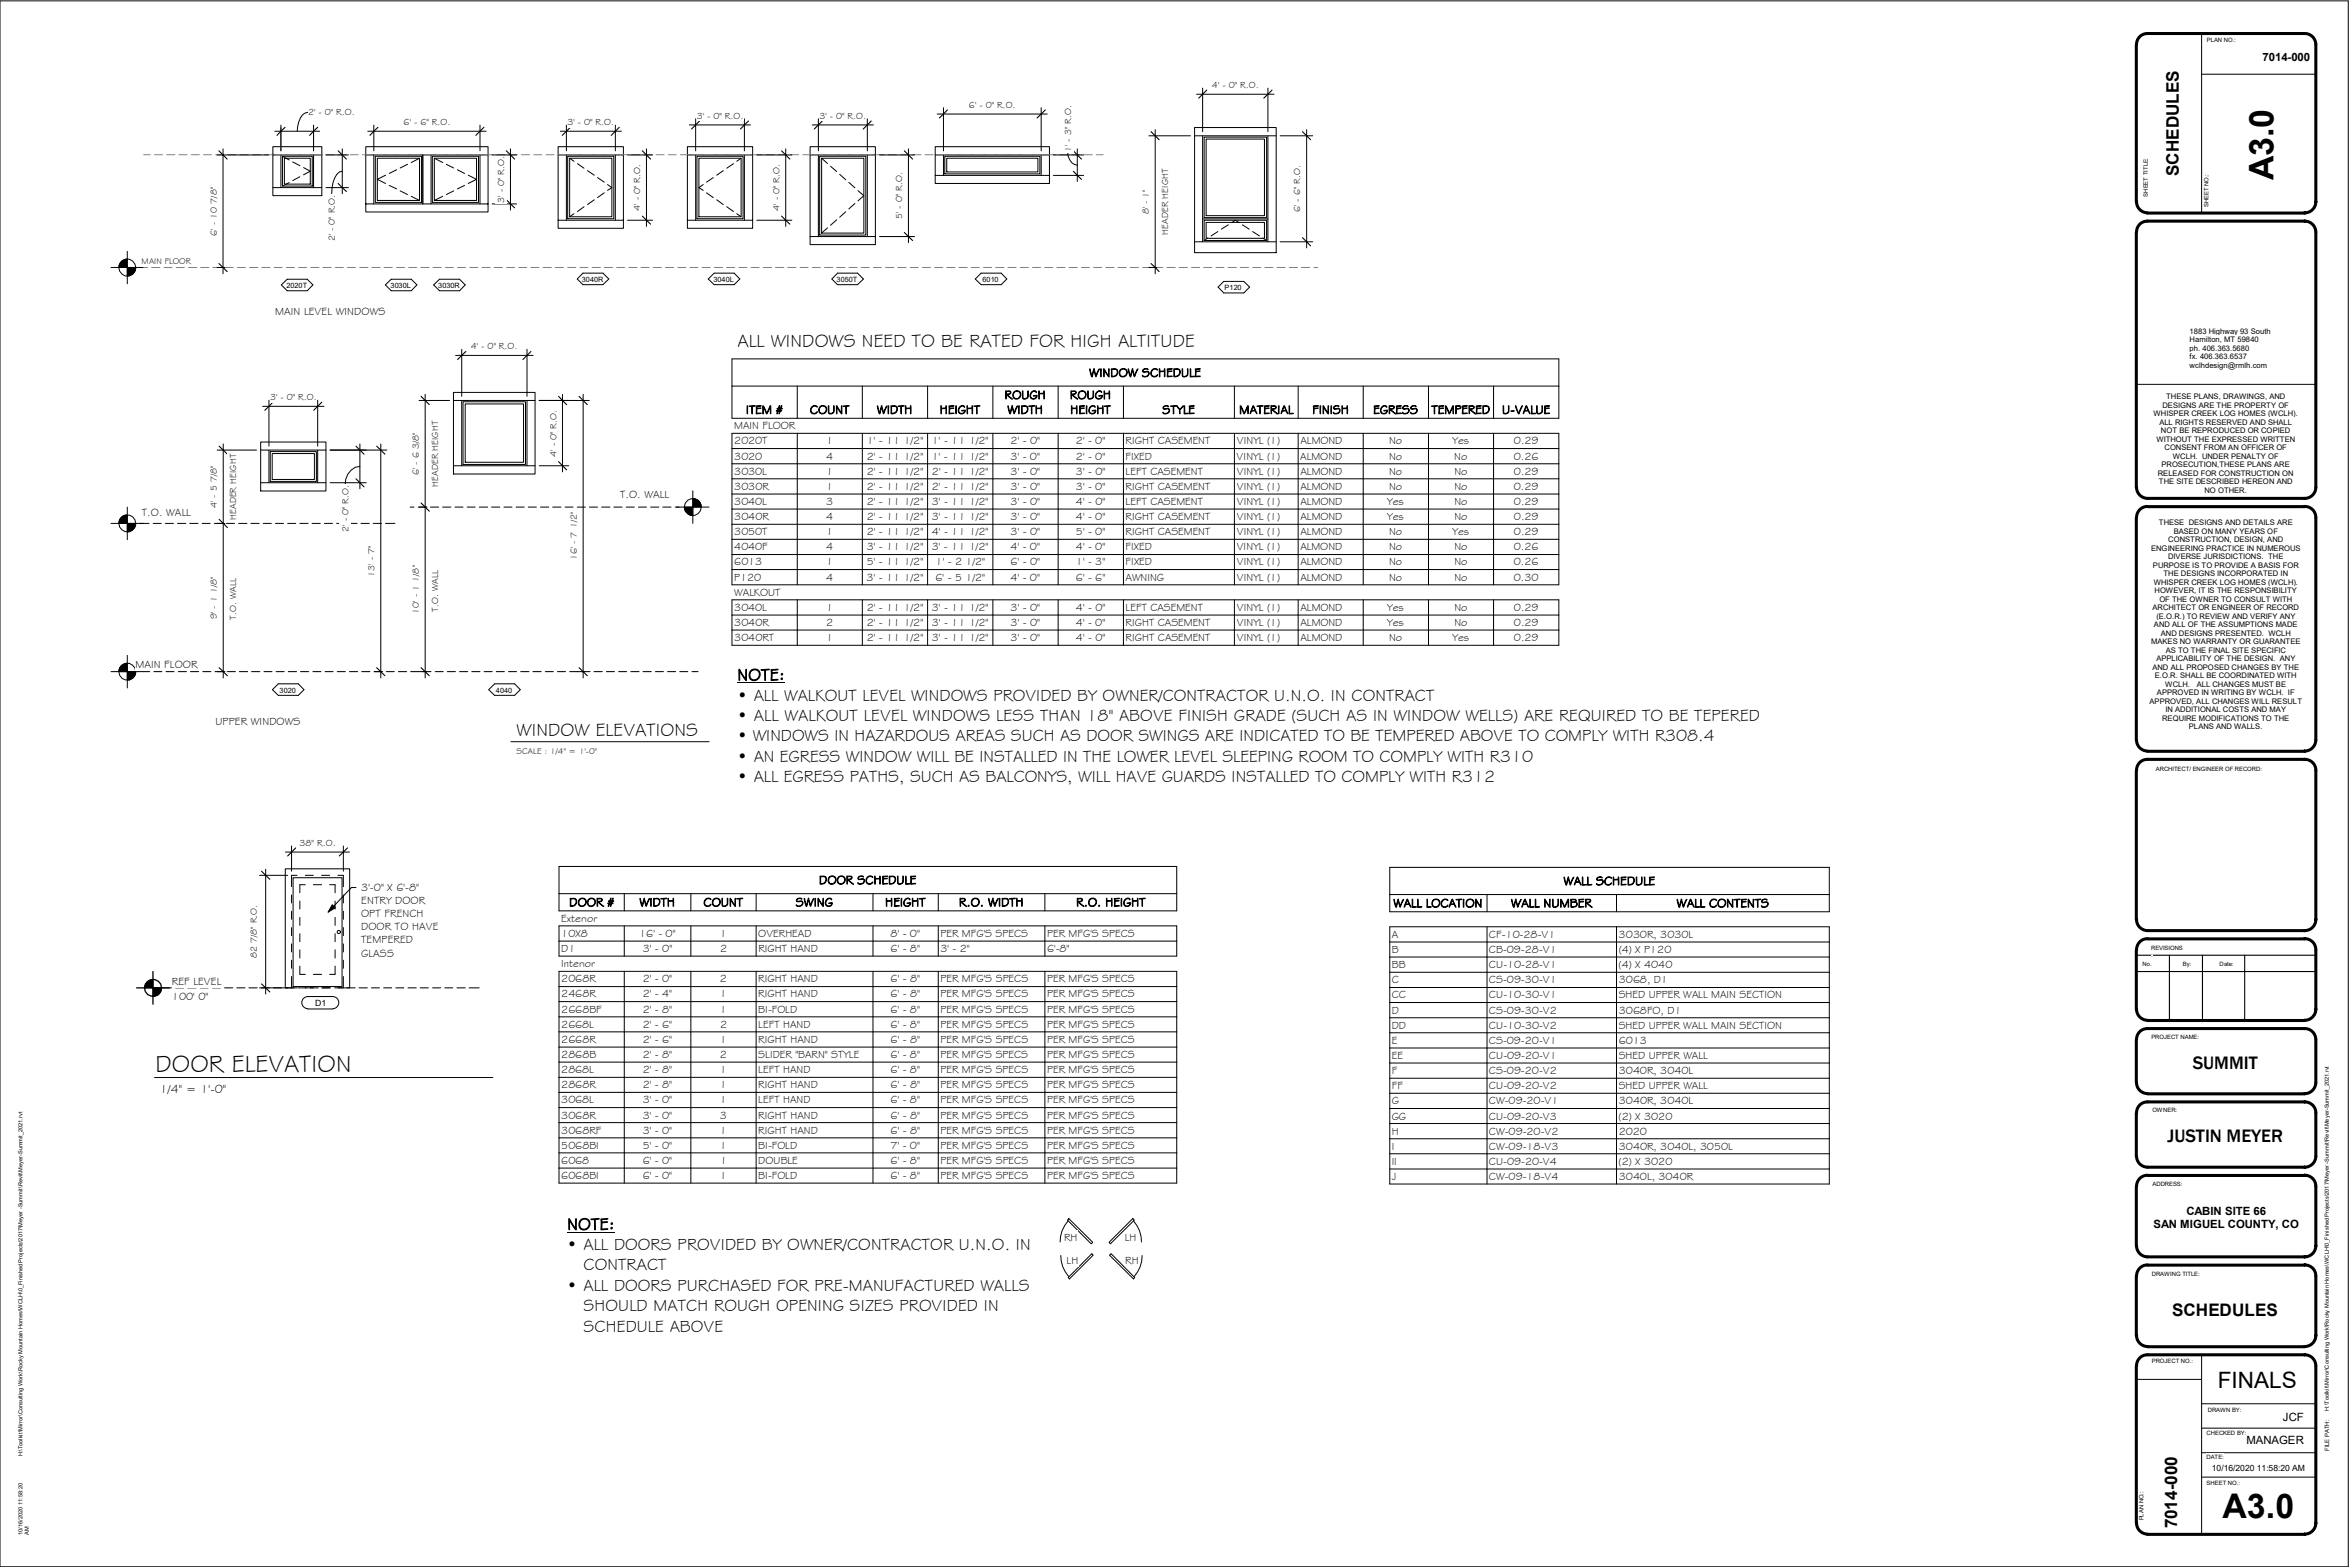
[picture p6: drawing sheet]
<svg xmlns="http://www.w3.org/2000/svg" width="914mm" height="610mm" viewBox="0 0 914 610" stroke-linecap="round" stroke-linejoin="round" font-family="sans-serif">
<defs><g id="words">
<g font-size="13.2">
<text x="884.6" y="70.2" transform="rotate(-90 884.6 70.2)">A3.0</text>
<text x="864.8" y="590.6">A3.0</text>
</g>
<text font-size="9.5" x="60.5" y="417.2">DOOR ELEVATION</text>
<text font-size="8.8" x="862.9" y="540.1">FINALS</text>
<g font-size="7.2">
<text x="286.9" y="135">ALL WINDOWS NEED TO BE RATED FOR HIGH ALTITUDE</text>
<text x="201" y="286.3">WINDOW ELEVATIONS</text>
<text x="853.2" y="415.9">SUMMIT</text>
<text x="843.4" y="444.3">JUSTIN MEYER</text>
</g>
<g font-size="6.7">
<text x="847.9" y="68.4" transform="rotate(-90 847.9 68.4)">SCHEDULES</text>
<text x="845.2" y="511.9">SCHEDULES</text>
<text x="847.1" y="594.6" transform="rotate(-90 847.1 594.6)">7014-000</text>
</g>
<g font-size="6.5">
<text x="286.9" y="264.7">NOTE:</text>
<text x="286.9" y="272.6">•</text>
<text x="293.3" y="272.6">ALL WALKOUT LEVEL WINDOWS PROVIDED BY OWNER/CONTRACTOR U.N.O. IN CONTRACT</text>
<text x="286.9" y="280.6">• ALL WALKOUT LEVEL WINDOWS LESS THAN 18&quot; ABOVE FINISH GRADE (SUCH AS IN WINDOW</text>
<text x="570.2" y="280.6">WELLS) ARE REQUIRED TO BE TEPERED</text>
<text x="286.9" y="288.4">• WINDOWS IN HAZARDOUS AREAS SUCH AS DOOR SWINGS ARE INDICATED TO BE TEMPERED ABOVE TO COMPLY WITH R308.4</text>
<text x="286.9" y="296.4">• AN EGRESS WINDOW WILL BE INSTALLED IN THE LOWER LEVEL SLEEPING ROOM TO COMPLY WITH R310</text>
<text x="286.9" y="304.4">• ALL EGRESS PATHS, SUCH AS BALCONYS, WILL HAVE GUARDS INSTALLED TO COMPLY WITH R312</text>
<text x="220.7" y="478.4">NOTE:</text>
<text x="220.7" y="486.3">•</text>
<text x="227.1" y="486.3">ALL DOORS PROVIDED BY OWNER/CONTRACTOR U.N.O. IN</text>
<text x="227.1" y="494.2">CONTRACT</text>
<text x="220.7" y="502.2">•</text>
<text x="227.1" y="502.2">ALL DOORS PURCHASED FOR PRE-MANUFACTURED WALLS</text>
<text x="227.1" y="510.1">SHOULD MATCH ROUGH OPENING SIZES PROVIDED IN</text>
<text x="227.1" y="518.1">SCHEDULE ABOVE</text>
</g>
<g font-size="4.8">
<text x="423.8" y="146.6">WINDOW SCHEDULE</text>
<text x="390.9" y="155.2">ROUGH</text>
<text x="416.3" y="155.2">ROUGH</text>
<text x="290.2" y="161">ITEM #</text>
<text x="315.1" y="161">COUNT</text>
<text x="341.2" y="161">WIDTH</text>
<text x="365.7" y="161">HEIGHT</text>
<text x="392" y="161">WIDTH</text>
<text x="416.5" y="161">HEIGHT</text>
<text x="452.3" y="161">STYLE</text>
<text x="482.2" y="161">MATERIAL</text>
<text x="510.6" y="161">FINISH</text>
<text x="534.4" y="161">EGRESS</text>
<text x="557" y="161">TEMPERED</text>
<text x="584.5" y="161">U-VALUE</text>
<text x="318.7" y="343.9">DOOR SCHEDULE</text>
<text x="608.4" y="344.3">WALL SCHEDULE</text>
<text x="221.5" y="352.6">DOOR #</text>
<text x="248.8" y="352.6">WIDTH</text>
<text x="273.7" y="352.6">COUNT</text>
<text x="309.6" y="352.6">SWING</text>
<text x="344.4" y="352.6">HEIGHT</text>
<text x="373.1" y="352.6">R.O. WIDTH</text>
<text x="418.8" y="352.6">R.O. HEIGHT</text>
<text x="542.2" y="352.9">WALL LOCATION</text>
<text x="588" y="352.9">WALL NUMBER</text>
<text x="652.4" y="352.9">WALL CONTENTS</text>
<text x="62.1" y="425.4">1/4&quot; = 1'</text>
<text x="81.9" y="425.4">-</text>
<text x="83.6" y="425.4">0&quot;</text>
</g>
<g font-size="4.4">
<text x="880.4" y="23.8">7014-000</text>
<text x="850.7" y="472.5">CABIN SITE 66</text>
<text x="837.9" y="477.7">SAN MIGUEL COUNTY, CO</text>
<text x="888.3" y="552.7">JCF</text>
<text x="874.1" y="561.8">MANAGER</text>
</g>
<g font-size="4.2">
<text x="107" y="122.6">MAIN LEVEL WINDOWS</text>
<text x="285.7" y="167">MAIN FLOOR</text>
<text x="285.7" y="172.9">2020T</text>
<text x="321.5" y="172.9">1</text>
<text x="337.2" y="172.9">1' - 11 1/2&quot;</text>
<text x="362.6" y="172.9">1' - 11 1/2&quot;</text>
<text x="393.2" y="172.9">2' - 0&quot;</text>
<text x="418.7" y="172.9">2' - 0&quot;</text>
<text x="438" y="172.9">RIGHT CASEMENT</text>
<text x="481.2" y="172.9">VINYL (1)</text>
<text x="506" y="172.9">ALMOND</text>
<text x="540.5" y="172.9">No</text>
<text x="565.2" y="172.9">Yes</text>
<text x="589" y="172.9">0.29</text>
<text x="285.7" y="178.8">3020</text>
<text x="321.5" y="178.8">4</text>
<text x="337.2" y="178.8">2' - 11 1/2&quot;</text>
<text x="362.6" y="178.8">1' - 11 1/2&quot;</text>
<text x="393.2" y="178.8">3' - 0&quot;</text>
<text x="418.6" y="178.8">2' - 0&quot;</text>
<text x="437.9" y="178.8">FIXED</text>
<text x="481.2" y="178.8">VINYL (1)</text>
<text x="506" y="178.8">ALMOND</text>
<text x="540.5" y="178.8">No</text>
<text x="565.9" y="178.8">No</text>
<text x="589" y="178.8">0.26</text>
<text x="285.7" y="184.7">3030L</text>
<text x="321.5" y="184.7">1</text>
<text x="337.2" y="184.7">2' - 11 1/2&quot;</text>
<text x="362.6" y="184.7">2' - 11 1/2&quot;</text>
<text x="393.3" y="184.7">3' - 0&quot;</text>
<text x="418.7" y="184.7">3' - 0&quot;</text>
<text x="438" y="184.7">LEFT CASEMENT</text>
<text x="481.2" y="184.7">VINYL (1)</text>
<text x="506" y="184.7">ALMOND</text>
<text x="540.5" y="184.7">No</text>
<text x="565.9" y="184.7">No</text>
<text x="589.1" y="184.7">0.29</text>
<text x="285.7" y="190.6">3030R</text>
<text x="321.5" y="190.6">1</text>
<text x="337.2" y="190.6">2' - 11 1/2&quot;</text>
<text x="362.6" y="190.6">2' - 11 1/2&quot;</text>
<text x="393.2" y="190.6">3' - 0&quot;</text>
<text x="418.7" y="190.6">3' - 0&quot;</text>
<text x="438" y="190.6">RIGHT CASEMENT</text>
<text x="481.2" y="190.6">VINYL (1)</text>
<text x="506" y="190.6">ALMOND</text>
<text x="540.5" y="190.6">No</text>
<text x="565.9" y="190.6">No</text>
<text x="589" y="190.6">0.29</text>
<text x="241.3" y="193.8">T.O. WALL</text>
<text x="285.7" y="196.4">3040L</text>
<text x="321.5" y="196.4">3</text>
<text x="337.2" y="196.4">2' - 11 1/2&quot;</text>
<text x="362.6" y="196.4">3' - 11 1/2&quot;</text>
<text x="393.2" y="196.4">3' - 0&quot;</text>
<text x="418.7" y="196.4">4' - 0&quot;</text>
<text x="438" y="196.4">LEFT CASEMENT</text>
<text x="481.2" y="196.4">VINYL (1)</text>
<text x="506" y="196.4">ALMOND</text>
<text x="539.8" y="196.4">Yes</text>
<text x="565.9" y="196.4">No</text>
<text x="589" y="196.4">0.29</text>
<text x="55.2" y="200.7">T.O. WALL</text>
<text x="285.7" y="202.4">3040R</text>
<text x="321.5" y="202.4">4</text>
<text x="337.2" y="202.4">2' - 11 1/2&quot;</text>
<text x="362.6" y="202.4">3' - 11 1/2&quot;</text>
<text x="393.2" y="202.4">3' - 0&quot;</text>
<text x="418.7" y="202.4">4' - 0&quot;</text>
<text x="438" y="202.4">RIGHT CASEMENT</text>
<text x="481.2" y="202.4">VINYL (1)</text>
<text x="506" y="202.4">ALMOND</text>
<text x="539.8" y="202.4">Yes</text>
<text x="565.9" y="202.4">No</text>
<text x="589" y="202.4">0.29</text>
<text x="285.7" y="208.2">3050T</text>
<text x="321.5" y="208.2">1</text>
<text x="337.2" y="208.2">2' - 11 1/2&quot;</text>
<text x="362.6" y="208.2">4' - 11 1/2&quot;</text>
<text x="393.2" y="208.2">3' - 0&quot;</text>
<text x="418.7" y="208.2">5' - 0&quot;</text>
<text x="438" y="208.2">RIGHT CASEMENT</text>
<text x="481.2" y="208.2">VINYL (1)</text>
<text x="506" y="208.2">ALMOND</text>
<text x="540.5" y="208.2">No</text>
<text x="565.2" y="208.2">Yes</text>
<text x="589" y="208.2">0.29</text>
<text x="285.7" y="214.1">4040F</text>
<text x="321.5" y="214.1">4</text>
<text x="337.2" y="214.1">3' - 11 1/2&quot;</text>
<text x="362.6" y="214.1">3' - 11 1/2&quot;</text>
<text x="393.2" y="214.1">4' - 0&quot;</text>
<text x="418.6" y="214.1">4' - 0&quot;</text>
<text x="438" y="214.1">FIXED</text>
<text x="481.2" y="214.1">VINYL (1)</text>
<text x="506" y="214.1">ALMOND</text>
<text x="540.5" y="214.1">No</text>
<text x="565.9" y="214.1">No</text>
<text x="589" y="214.1">0.26</text>
<text x="285.7" y="220">6013</text>
<text x="321.5" y="220">1</text>
<text x="337.2" y="220">5' - 11 1/2&quot;</text>
<text x="364" y="220">1' - 2 1/2&quot;</text>
<text x="393.2" y="220">6' - 0&quot;</text>
<text x="418.6" y="220">1' - 3&quot;</text>
<text x="438" y="220">FIXED</text>
<text x="481.2" y="220">VINYL (1)</text>
<text x="506" y="220">ALMOND</text>
<text x="540.5" y="220">No</text>
<text x="565.9" y="220">No</text>
<text x="589" y="220">0.26</text>
<text x="285.7" y="225.9">P120</text>
<text x="321.5" y="225.9">4</text>
<text x="337.2" y="225.9">3' - 11 1/2&quot;</text>
<text x="364" y="225.9">6' - 5 1/2&quot;</text>
<text x="393.2" y="225.9">4' - 0&quot;</text>
<text x="418.6" y="225.9">6' - 6&quot;</text>
<text x="438" y="225.9">AWNING</text>
<text x="481.2" y="225.9">VINYL (1)</text>
<text x="506" y="225.9">ALMOND</text>
<text x="540.5" y="225.9">No</text>
<text x="565.9" y="225.9">No</text>
<text x="589" y="225.9">0.30</text>
<text x="285.7" y="231.7">WALKOUT</text>
<text x="285.7" y="237.7">3040L</text>
<text x="321.5" y="237.7">1</text>
<text x="337.2" y="237.7">2' - 11 1/2&quot;</text>
<text x="362.6" y="237.7">3' - 11 1/2&quot;</text>
<text x="393.2" y="237.7">3' - 0&quot;</text>
<text x="418.7" y="237.7">4' - 0&quot;</text>
<text x="438" y="237.7">LEFT CASEMENT</text>
<text x="481.2" y="237.7">VINYL (1)</text>
<text x="506" y="237.7">ALMOND</text>
<text x="539.8" y="237.7">Yes</text>
<text x="565.9" y="237.7">No</text>
<text x="589" y="237.7">0.29</text>
<text x="285.7" y="243.6">3040R</text>
<text x="321.5" y="243.6">2</text>
<text x="337.2" y="243.6">2' - 11 1/2&quot;</text>
<text x="362.6" y="243.6">3' - 11 1/2&quot;</text>
<text x="393.2" y="243.6">3' - 0&quot;</text>
<text x="418.7" y="243.6">4' - 0&quot;</text>
<text x="438" y="243.6">RIGHT CASEMENT</text>
<text x="481.2" y="243.6">VINYL (1)</text>
<text x="506" y="243.6">ALMOND</text>
<text x="539.8" y="243.6">Yes</text>
<text x="565.9" y="243.6">No</text>
<text x="589" y="243.6">0.29</text>
<text x="285.7" y="249.4">3040RT</text>
<text x="321.5" y="249.4">1</text>
<text x="337.2" y="249.4">2' - 11 1/2&quot;</text>
<text x="362.6" y="249.4">3' - 11 1/2&quot;</text>
<text x="393.2" y="249.4">3' - 0&quot;</text>
<text x="418.7" y="249.4">4' - 0&quot;</text>
<text x="438" y="249.4">RIGHT CASEMENT</text>
<text x="481.2" y="249.4">VINYL (1)</text>
<text x="506" y="249.4">ALMOND</text>
<text x="540.5" y="249.4">No</text>
<text x="565.2" y="249.4">Yes</text>
<text x="589.1" y="249.4">0.29</text>
<text x="52.7" y="259.9">MAIN FLOOR</text>
<text x="83.8" y="282">UPPER WINDOWS</text>
<text x="140.5" y="346.6">3'-0&quot; X 6'-</text>
<text x="159.2" y="346.6">8&quot;</text>
<text x="140.5" y="351.7">ENTRY DOOR</text>
<text x="140.5" y="356.8">OPT FRENCH</text>
<text x="218.4" y="358.7">Exterior</text>
<text x="140.5" y="361.9">DOOR TO HAVE</text>
<text x="218.4" y="364.5">10X8</text>
<text x="248.7" y="364.5">16' - 0&quot;</text>
<text x="280.2" y="364.5">1</text>
<text x="295.1" y="364.5">OVERHEAD</text>
<text x="346.5" y="364.5">8' - 0&quot;</text>
<text x="365.9" y="364.5">PER MFG'S SPECS</text>
<text x="407.4" y="364.5">PER MFG'S SPECS</text>
<text x="541.5" y="364.9">A</text>
<text x="579.4" y="364.9">CF-10-28-V1</text>
<text x="629.8" y="364.9">3030R, 3030L</text>
<text x="140.5" y="367">TEMPERED</text>
<text x="218.4" y="370.4">D1</text>
<text x="250.1" y="370.4">3' - 0&quot;</text>
<text x="280.2" y="370.4">2</text>
<text x="295.1" y="370.4">RIGHT HAND</text>
<text x="346.5" y="370.4">6' - 8&quot;</text>
<text x="365.9" y="370.4">3' - 2&quot;</text>
<text x="407.4" y="370.4">6'-8&quot;</text>
<text x="541.5" y="370.8">B</text>
<text x="579.4" y="370.8">CB-09-28-V1</text>
<text x="629.8" y="370.8">(4) X P120</text>
<text x="140.5" y="372.1">GLASS</text>
<text x="218.4" y="376.3">Interior</text>
<text x="541.5" y="376.6">BB</text>
<text x="579.4" y="376.6">CU-10-28-V1</text>
<text x="629.8" y="376.6">(4) X 4040</text>
<text x="66.9" y="383.1">REF LEVEL</text>
<text x="218.4" y="382.2">2068R</text>
<text x="250.1" y="382.2">2' - 0&quot;</text>
<text x="280.2" y="382.2">2</text>
<text x="295.1" y="382.2">RIGHT HAND</text>
<text x="346.6" y="382.2">6' - 8&quot;</text>
<text x="365.9" y="382.2">PER MFG'S SPECS</text>
<text x="407.4" y="382.2">PER MFG'S SPECS</text>
<text x="541.5" y="382.6">C</text>
<text x="579.4" y="382.6">CS-09-30-V1</text>
<text x="629.8" y="382.6">3068, D1</text>
<text x="66.9" y="389">100' 0&quot;</text>
<text x="218.4" y="388">2468R</text>
<text x="250.1" y="388">2' - 4&quot;</text>
<text x="280.2" y="388">1</text>
<text x="295.1" y="388">RIGHT HAND</text>
<text x="346.6" y="388">6' - 8&quot;</text>
<text x="365.9" y="388">PER MFG'S SPECS</text>
<text x="407.4" y="388">PER MFG'S SPECS</text>
<text x="541.5" y="388.4">CC</text>
<text x="579.4" y="388.4">CU-10-30-V1</text>
<text x="629.8" y="388.4">SHED UPPER WALL MAIN SECTION</text>
<text x="218.4" y="394">2668BF</text>
<text x="250.1" y="394">2' - 8&quot;</text>
<text x="280.2" y="394">1</text>
<text x="295.1" y="394">BI-FOLD</text>
<text x="346.5" y="394">6' - 8&quot;</text>
<text x="365.9" y="394">PER MFG'S SPECS</text>
<text x="407.4" y="394">PER MFG'S SPECS</text>
<text x="541.5" y="394.3">D</text>
<text x="579.4" y="394.3">CS-09-30-V2</text>
<text x="629.8" y="394.3">3068FO, D1</text>
<text x="218.4" y="399.8">2668L</text>
<text x="250.1" y="399.8">2' - 6&quot;</text>
<text x="280.2" y="399.8">2</text>
<text x="295.1" y="399.8">LEFT HAND</text>
<text x="346.5" y="399.8">6' - 8&quot;</text>
<text x="365.9" y="399.8">PER MFG'S SPECS</text>
<text x="407.4" y="399.8">PER MFG'S SPECS</text>
<text x="541.5" y="400.2">DD</text>
<text x="579.4" y="400.2">CU-10-30-V2</text>
<text x="629.8" y="400.2">SHED UPPER WALL MAIN SECTION</text>
<text x="218.4" y="405.7">2668R</text>
<text x="250.1" y="405.7">2' - 6&quot;</text>
<text x="280.2" y="405.7">1</text>
<text x="295.1" y="405.7">RIGHT HAND</text>
<text x="346.6" y="405.7">6' - 8&quot;</text>
<text x="365.9" y="405.7">PER MFG'S SPECS</text>
<text x="407.4" y="405.7">PER MFG'S SPECS</text>
<text x="541.5" y="406.1">E</text>
<text x="579.4" y="406.1">CS-09-20-V1</text>
<text x="629.8" y="406.1">6013</text>
<text x="218.4" y="411.6">2868B</text>
<text x="250.1" y="411.6">2' - 8&quot;</text>
<text x="280.2" y="411.6">2</text>
<text x="295.1" y="411.6">SLIDER &quot;BARN&quot; STYLE</text>
<text x="346.5" y="411.6">6' - 8&quot;</text>
<text x="365.9" y="411.6">PER MFG'S SPECS</text>
<text x="407.4" y="411.6">PER MFG'S SPECS</text>
<text x="541.5" y="411.9">EE</text>
<text x="579.4" y="411.9">CU-09-20-V1</text>
<text x="629.8" y="411.9">SHED UPPER WALL</text>
<text x="218.4" y="417.5">2868L</text>
<text x="250.1" y="417.5">2' - 8&quot;</text>
<text x="280.2" y="417.5">1</text>
<text x="295.1" y="417.5">LEFT HAND</text>
<text x="346.5" y="417.5">6' - 8&quot;</text>
<text x="365.9" y="417.5">PER MFG'S SPECS</text>
<text x="407.4" y="417.5">PER MFG'S SPECS</text>
<text x="541.5" y="417.9">F</text>
<text x="579.4" y="417.9">CS-09-20-V2</text>
<text x="629.8" y="417.9">3040R, 3040L</text>
<text x="218.4" y="423.4">2868R</text>
<text x="250.1" y="423.4">2' - 8&quot;</text>
<text x="280.2" y="423.4">1</text>
<text x="295.1" y="423.4">RIGHT HAND</text>
<text x="346.6" y="423.4">6' - 8&quot;</text>
<text x="365.9" y="423.4">PER MFG'S SPECS</text>
<text x="407.4" y="423.4">PER MFG'S SPECS</text>
<text x="541.5" y="423.7">FF</text>
<text x="579.4" y="423.7">CU-09-20-V2</text>
<text x="629.8" y="423.7">SHED UPPER WALL</text>
<text x="218.4" y="429.3">3068L</text>
<text x="250.1" y="429.3">3' - 0&quot;</text>
<text x="280.2" y="429.3">1</text>
<text x="295.1" y="429.3">LEFT HAND</text>
<text x="346.5" y="429.3">6' - 8&quot;</text>
<text x="365.9" y="429.3">PER MFG'S SPECS</text>
<text x="407.4" y="429.3">PER MFG'S SPECS</text>
<text x="541.5" y="429.6">G</text>
<text x="579.4" y="429.6">CW-09-20-V1</text>
<text x="629.8" y="429.6">3040R, 3040L</text>
<text x="218.4" y="435.2">3068R</text>
<text x="250.1" y="435.2">3' - 0&quot;</text>
<text x="280.2" y="435.2">3</text>
<text x="295.1" y="435.2">RIGHT HAND</text>
<text x="346.6" y="435.2">6' - 8&quot;</text>
<text x="365.9" y="435.2">PER MFG'S SPECS</text>
<text x="407.4" y="435.2">PER MFG'S SPECS</text>
<text x="541.5" y="435.6">GG</text>
<text x="579.4" y="435.6">CU-09-20-V3</text>
<text x="629.8" y="435.6">(2) X 3020</text>
<text x="218.4" y="441.1">3068RF</text>
<text x="250.1" y="441.1">3' - 0&quot;</text>
<text x="280.2" y="441.1">1</text>
<text x="295.1" y="441.1">RIGHT HAND</text>
<text x="346.6" y="441.1">6' - 8&quot;</text>
<text x="365.9" y="441.1">PER MFG'S SPECS</text>
<text x="407.4" y="441.1">PER MFG'S SPECS</text>
<text x="541.5" y="441.4">H</text>
<text x="579.4" y="441.4">CW-09-20-V2</text>
<text x="629.8" y="441.4">2020</text>
<text x="218.4" y="447">5068BI</text>
<text x="250.1" y="447">5' - 0&quot;</text>
<text x="280.2" y="447">1</text>
<text x="295.1" y="447">BI-FOLD</text>
<text x="346.5" y="447">7' - 0&quot;</text>
<text x="365.9" y="447">PER MFG'S SPECS</text>
<text x="407.4" y="447">PER MFG'S SPECS</text>
<text x="541.5" y="447.3">I</text>
<text x="579.4" y="447.3">CW-09-18-V3</text>
<text x="629.8" y="447.3">3040R, 3040L, 3050L</text>
<text x="218.4" y="452.8">6068</text>
<text x="250.1" y="452.8">6' - 0&quot;</text>
<text x="280.2" y="452.8">1</text>
<text x="295.1" y="452.8">DOUBLE</text>
<text x="346.5" y="452.8">6' - 8&quot;</text>
<text x="365.9" y="452.8">PER MFG'S SPECS</text>
<text x="407.4" y="452.8">PER MFG'S SPECS</text>
<text x="541.5" y="453.2">II</text>
<text x="579.4" y="453.2">CU-09-20-V4</text>
<text x="629.8" y="453.2">(2) X 3020</text>
<text x="218.4" y="458.8">6068BI</text>
<text x="250.1" y="458.8">6' - 0&quot;</text>
<text x="280.2" y="458.8">1</text>
<text x="295.1" y="458.8">BI-FOLD</text>
<text x="346.5" y="458.8">6' - 8&quot;</text>
<text x="365.9" y="458.8">PER MFG'S SPECS</text>
<text x="407.4" y="458.8">PER MFG'S SPECS</text>
<text x="541.5" y="459.1">J</text>
<text x="579.4" y="459.1">CW-09-18-V4</text>
<text x="629.8" y="459.1">3040L, 3040R</text>
<text x="414" y="482.6">RH</text>
<text x="437.6" y="482.6">LH</text>
<text x="415" y="491.7">LH</text>
<text x="437.8" y="491.6">RH</text>
</g>
<g font-size="3.6">
<text x="471.6" y="34.1">4' - 0&quot; R.O.</text>
<text x="377" y="41.8">6' - 0&quot; R.O.</text>
<text x="119.9" y="44.9">2' - 0&quot; R.O.</text>
<text x="271.1" y="46.1">3' - 0&quot; R.O.</text>
<text x="318.9" y="46.1">3' - 0&quot; R.O.</text>
<text x="157.1" y="48.5">6' - 6&quot; R.O.</text>
<text x="220.8" y="48.5">3' - 0&quot; R.O.</text>
<text x="416.8" y="59.2" transform="rotate(-90 416.8 59.2)">1' - 3&quot; R.O.</text>
<text x="196.2" y="78.9" transform="rotate(-90 196.2 78.9)">3' - 0&quot; R.O.</text>
<text x="249.1" y="82" transform="rotate(-90 249.1 82)">4' - 0&quot; R.O.</text>
<text x="303.3" y="82" transform="rotate(-90 303.3 82)">4' - 0&quot; R.O.</text>
<text x="447" y="83.4" transform="rotate(-90 447 83.4)">8' - 1&quot;</text>
<text x="506" y="82.6" transform="rotate(-90 506 82.6)">6' - 6&quot; R.O.</text>
<text x="351" y="85.3" transform="rotate(-90 351 85.3)">5' - 0&quot; R.O.</text>
<text x="84.3" y="91.7" transform="rotate(-90 84.3 91.7)">6' - 10 7/8&quot;</text>
<text x="130.3" y="93.9" transform="rotate(-90 130.3 93.9)">2' - 0&quot; R.O.</text>
<text x="454.5" y="91.3" transform="rotate(-90 454.5 91.3)">HEADER HEIGHT</text>
<text x="183.2" y="135.8">4' - 0&quot; R.O.</text>
<text x="105.1" y="155.5">3' - 0&quot; R.O.</text>
<text x="216.5" y="177.6" transform="rotate(-90 216.5 177.6)">4' - 0&quot; R.O.</text>
<text x="163" y="184.8" transform="rotate(-90 163 184.8)">6' - 6 3/8&quot;</text>
<text x="170.5" y="189.4" transform="rotate(-90 170.5 189.4)">HEADER HEIGHT</text>
<text x="84.4" y="197.7" transform="rotate(-90 84.4 197.7)">4' - 5 7/8&quot;</text>
<text x="91.9" y="202.3" transform="rotate(-90 91.9 202.3)">HEADER HEIGHT</text>
<text x="135.6" y="206.8" transform="rotate(-90 135.6 206.8)">2' - 0&quot; R.O.</text>
<text x="224.5" y="218" transform="rotate(-90 224.5 218)">16' - 7 1/2&quot;</text>
<text x="145.7" y="224.4" transform="rotate(-90 145.7 224.4)">13' - 7&quot;</text>
<text x="163" y="238.8" transform="rotate(-90 163 238.8)">10' - 1 1/8&quot;</text>
<text x="170.5" y="237.9" transform="rotate(-90 170.5 237.9)">T.O. WALL</text>
<text x="84.4" y="240.8" transform="rotate(-90 84.4 240.8)">9' - 1 1/8&quot;</text>
<text x="91.9" y="241.1" transform="rotate(-90 91.9 241.1)">T.O. WALL</text>
<text x="116.5" y="328.9">38&quot; R.O.</text>
<text x="99.9" y="372.9" transform="rotate(-90 99.9 372.9)">82 7/8&quot; R.O.</text>
</g>
<g font-size="3.3">
<text x="55.1" y="102.8">MAIN FLOOR</text>
<text x="201" y="293.2">SCALE : 1/4&quot; = 1'-0&quot;</text>
<text x="122.6" y="391.2">D1</text>
<text x="860.6" y="572.1">10/16/2020 11:58:20 AM</text>
</g>
<g font-size="3">
<text x="852" y="129.9">1883 Highway 93 South</text>
<text x="852" y="133.2">Hamilton, MT 59840</text>
<text x="852" y="136.5">ph. 406.363.5680</text>
<text x="852" y="139.8">fx. 406.363.6537</text>
<text x="852" y="143.1">wclhdesign@rmlh.com</text>
<text x="842.9" y="155.3">THESE PLANS, DRAWINGS, AND</text>
<text x="837.9" y="161.9">WHISPER CREEK LOG HOMES (WCLH).</text>
<text x="841.4" y="158.6">DESIGNS ARE THE PROPERTY OF</text>
<text x="840.2" y="165.2">ALL RIGHTS RESERVED AND SHALL</text>
<text x="839" y="171.8">WITHOUT THE EXPRESSED WRITTEN</text>
<text x="840.8" y="168.5">NOT BE REPRODUCED OR COPIED</text>
<text x="842.3" y="175.1">CONSENT FROM AN OFFICER OF</text>
<text x="845.5" y="178.4">WCLH. UNDER PENALTY OF</text>
<text x="839.6" y="185">RELEASED FOR CONSTRUCTION ON</text>
<text x="841.1" y="181.7">PROSECUTION,THESE PLANS ARE</text>
<text x="840.1" y="188.3">THE SITE DESCRIBED HEREON AND</text>
<text x="857.8" y="191.6">NO OTHER.</text>
<text x="840.1" y="204.4">THESE DESIGNS AND DETAILS ARE</text>
<text x="845.8" y="207.7">BASED ON MANY YEARS OF</text>
<text x="837" y="214.3">ENGINEERING PRACTICE IN NUMEROUS</text>
<text x="843.7" y="211">CONSTRUCTION, DESIGN, AND</text>
<text x="837.7" y="220.9">PURPOSE IS TO PROVIDE A BASIS FOR</text>
<text x="843.6" y="217.6">DIVERSE JURISDICTIONS. THE</text>
<text x="838" y="227.5">WHISPER CREEK LOG HOMES (WCLH).</text>
<text x="841.8" y="224.2">THE DESIGNS INCORPORATED IN</text>
<text x="838.4" y="230.8">HOWEVER, IT IS THE RESPONSIBILITY</text>
<text x="837.6" y="237.4">ARCHITECT OR ENGINEER OF RECORD</text>
<text x="840.2" y="234.1">OF THE OWNER TO CONSULT WITH</text>
<text x="838.1" y="244.1">AND ALL OF THE ASSUMPTIONS MADE</text>
<text x="839" y="240.7">(E.O.R.) TO REVIEW AND VERIFY ANY</text>
<text x="837" y="250.7">MAKES NO WARRANTY OR GUARANTEE</text>
<text x="840.7" y="247.4">AND DESIGNS PRESENTED. WCLH</text>
<text x="839" y="257.3">APPLICABILITY OF THE DESIGN. ANY</text>
<text x="842.7" y="254">AS TO THE FINAL SITE SPECIFIC</text>
<text x="837.5" y="260.6">AND ALL PROPOSED CHANGES BY THE</text>
<text x="838.5" y="263.9">E.O.R. SHALL BE COORDINATED WITH</text>
<text x="842.5" y="267.2">WCLH.</text>
<text x="854.8" y="267.2">ALL CHANGES MUST BE</text>
<text x="836.4" y="273.8">APPROVED, ALL CHANGES WILL RESULT</text>
<text x="839.3" y="270.5">APPROVED IN WRITING BY WCLH. IF</text>
<text x="841.3" y="280.4">REQUIRE MODIFICATIONS TO THE</text>
<text x="842.6" y="277.1">IN ADDITIONAL COSTS AND MAY</text>
<text x="851.7" y="283.7">PLANS AND WALLS.</text>
</g>
<g font-size="2.8">
<text x="111.4" y="112.1">2020T</text>
<text x="152" y="112.1">3030L</text>
<text x="170.5" y="112.1">3030R</text>
<text x="226.4" y="109.8">3040R</text>
<text x="277.6" y="109.8">3040L</text>
<text x="325.5" y="109.8">3050T</text>
<text x="382.3" y="109.8">6010</text>
<text x="476.5" y="112.9">P120</text>
<text x="108.8" y="269.6">3020</text>
<text x="193" y="269.6">4040</text>
</g>
<g font-size="2.3">
<text x="858.7" y="16.4">PLAN NO.:</text>
<text x="835.7" y="76.5" transform="rotate(-90 835.7 76.5)">SHEET TITLE:</text>
<text x="859.4" y="80.7" transform="rotate(-90 859.4 80.7)">SHEET NO.:</text>
<text x="838.9" y="299.8">ARCHITECT/ ENGINEER OF RECORD:</text>
<text x="837" y="369.6">REVISIONS</text>
<text x="833.7" y="375.8">No.</text>
<text x="837" y="372.2">:</text>
<text x="849.4" y="375.8">By:</text>
<text x="863.7" y="375.8">Date:</text>
<text x="837.1" y="404.3">PROJECT NAME:</text>
<text x="837.5" y="432.7">OWNER:</text>
<text x="837.5" y="461.5">ADDRESS:</text>
<text x="837.3" y="496.5">DRAWING TITLE:</text>
<text x="837.3" y="530.4">PROJECT NO.:</text>
<text x="859" y="549.2">DRAWN BY:</text>
<text x="858.6" y="558.4">CHECKED BY:</text>
<text x="858.6" y="567.7">DATE:</text>
<text x="906.3" y="564.4" transform="rotate(-90 906.3 564.4)">FILE PATH:</text>
<text x="858.6" y="577.6">SHEET NO.:</text>
<text x="834.1" y="591.5" transform="rotate(-90 834.1 591.5)">PLAN NO.:</text>
</g>
<g font-size="2.2">
<text x="906.2" y="548.8" transform="rotate(-90 906.2 548.8)">H:\Toolkit\Mirror\Consulting Work\Rocky Mountain Homes\WCLH\0_Finished Projects\2017\Meyer -Summit\Revit\Meyer-Summit_2021.rvt</text>
<text x="8.8" y="566.6" transform="rotate(-90 8.8 566.6)">H:\Toolkit\Mirror\Consulting Work\Rocky Mountain Homes\WCLH\0_Finished Projects\2017\Meyer -Summit\Revit\Meyer-Summit_2021.rvt</text>
<text x="8.8" y="597.2" transform="rotate(-90 8.8 597.2)">10/16/2020 11:58:20</text>
<text x="11.3" y="597.2" transform="rotate(-90 11.3 597.2)">AM</text>
</g>
</g></defs>
<g fill="none" stroke="#000" stroke-width=".39">
<path d="M106.2 57.1h19v19h-19zM125.2 59.9v.4h-19v-.4M464.8 49.6h31.8v48.7h-31.8zM464.8 52.8h31.8M468 52.8v41.3M468.5 53.3h24.3v31.4h-24.3zM469.3 54.1h22.7v29.8h-22.7zM493.4 52.8v41.3M106.2 73h19M109.3 60.3v12.7M109.9 60.8l2.6 1.4M109.9 60.8h11.6v11.6h-11.6z"/>
<path d="M110.7 61.6h10v10h-10zM112.5 71l-2.6 1.4M113.9 63l2.8 1.4M116.7 68.7l-2.8 1.6M118.1 65.2l2.6 1.4-2.6 1.4M122 60.3v12.7M142.3 79.3v-22.2h47.6v22.2h-47.6v3.2h47.6v-3.2M142.3 60.3h47.6M145.5 60.3v19M146.1 60.8h17.9v17.9h-17.9zM146.8 61.6h16.4v16.4h-16.4zM150 68.2l-3.2 1.6 3.2 1.6"/>
<path d="M151.5 72.1l2.8 1.4M154.3 66l-2.8 1.5M155.7 74.3l2.9 1.4M158.6 63.9l-2.9 1.5M160 76.4l3.2 1.6M163.2 61.6l-3.2 1.6M164.5 60.3v19M167.7 60.3v19M168.2 60.8h18v17.9h-18zM169 61.6h16.4v16.4h-16.4zM169 61.6l3.3 1.6M172.3 76.4l-3.3 1.6"/>
<path d="M173.7 63.9l2.8 1.5M176.5 74.3l-2.8 1.4M178 66l2.8 1.5M180.8 72.1l-2.8 1.4M182.2 68.2l3.2 1.6-3.2 1.6M186.8 60.3v19M217.2 60.3h25.4M220.4 60.3v25.4M220.9 60.8h17.9v24.3h-17.9zM221.7 61.6h16.4v22.7h-16.4zM221.7 61.6l1.7 1.1M224.7 63.7l2.5 1.7"/>
<path d="M228.6 66.4l2.6 1.8M231.2 77.7l-2.6 1.9M232.5 69.1l2.6 1.8M235.1 75l-2.6 1.9M236.4 71.8l1.7 1.2-1.7 1.1M239.4 60.3v25.4M267.5 60.3h25.4M270.7 60.3v25.4M271.2 60.8h17.9v24.3h-17.9zM271.9 61.6h16.5v22.7h-16.5zM273.6 71.8l-1.7 1.2 1.7 1.1M274.9 75l2.6 1.9"/>
<path d="M277.5 69.1l-2.6 1.8M278.9 77.7l2.5 1.9M281.4 66.4l-2.5 1.8M285.4 63.7l-2.6 1.7M288.4 61.6l-1.7 1.1M289.6 60.3v25.4M315.2 60.3h25.4M318.4 60.3v31.7M318.9 60.8h18v30.6h-18zM319.7 61.6h16.4v29.1h-16.4zM319.7 61.6l2.3 2M323.2 64.7l2.3 2"/>
<path d="M326.7 67.8l2.4 2.1M330.3 71l2.4 2.1M332.7 79.2l-2.4 2.1M333.8 74.2l2.3 1.9-2.3 2M337.5 60.3v31.7M363.9 68.2v3.2h44.4v-3.2h-44.4v-11.1h44.4v11.1M363.9 60.3h44.4M367.1 60.3v7.9M367.6 60.8h37v6.8h-37zM368.4 61.6h35.5v5.3h-35.5zM405.1 60.3v7.9M49.5 97.8v12.6"/>
<path d="M217.2 85.7v3.1h25.4v-31.7h-25.4v28.6h25.4M223.4 83.1l-1.7 1.2M227.2 80.4l-2.5 1.9M267.5 85.7v3.1h25.4v-31.7h-25.4v28.6h25.4M282.8 80.4l2.6 1.9M286.7 83.1l1.7 1.2M315.2 92v3.2h25.4v-38.1h-25.4v34.9h25.4M322 88.6l-2.3 2.1M325.5 85.5l-2.3 2.1M329.1 82.4l-2.4 2.1M464.8 94.1h31.8M468 85.2h25.4"/>
<path d="M468.5 85.7h24.3v7.9h-24.3zM469.3 86.5h22.7v6.2h-22.7zM469.9 92.6l-1.4 1M473.9 90.1l-2.6 1.7M477.9 87.5l-2.7 1.7M479.3 86.6l1.4-.9 1.4 .9M483.4 87.5l2.7 1.7M487.4 90.1l2.7 1.7M491.4 92.6l1.4 1M43.2 104.1h12.7M47.2 101.8l.6-.5 1.7-.5v3.3h-3.3l.1-.9zM49.5 104.1h3.3a3.2 3.2 0 0 1-3.3 3.3z"/>
<path d="M176.4 152.7h31.8v31.7h-31.8zM176.4 155.8h31.8M179.7 155.8v25.4M180.2 156.3h24.3v24.4h-24.3zM181 157.1h22.7v22.7h-22.7zM205.1 155.8v25.4M101.4 172h25.4v19h-25.4zM101.4 175.1h25.4M104.6 175.1v12.7M105.2 175.7h17.9v11.6h-17.9zM105.9 176.4h16.4v10.1h-16.4zM123.6 175.1v12.7"/>
<path d="M49.5 197.3v12.7M101.4 187.8h25.4M159.6 197.3h1.5M162.7 197.3h3.2M167.5 197.3h3.2M172.2 197.3h3.2M176.4 181.2h31.8M177 197.3h3.2M181.8 197.3h3.1M186.5 197.3h3.2M191.3 197.3h3.2M196.1 197.3h3.1"/>
<path d="M200.8 197.3h3.2M205.6 197.3h3.1M210.3 197.3h3.2M215.1 197.3h3.2M219.9 197.3h3.1M224.6 197.3h3.2M229.4 197.3h3.1M234.1 197.3h3.2M238.8 197.3h3.3M243.7 197.3h3.1M248.4 197.3h3.1M253.2 197.3h3.2"/>
<path d="M257.9 197.3h3.2M262.7 197.3h13.2M266.3 197.3h3.3v3.3a3.5 3.5 0 0 1-3.3-3.3zM269.6 194a3.2 3.2 0 0 1 3.3 3.3h-3.3zM269.6 190.9v12.7M43.2 203.6h14.8M47.2 201.3l1.5-.9 .8-.1v3.3h-3.3l.1-.8zM49.5 203.6h3.3a3.3 3.3 0 0 1-3.3 3.3zM59.6 203.6h3.1M64.3 203.6h3.2M69.1 203.6h3.2M73.8 203.6h3.2"/>
<path d="M78.7 203.6h3.1M83.4 203.6h3.1M88.1 203.6h3.2M92.9 203.6h3.2M97.6 203.6h3.2M102.4 203.6h3.2M107.2 203.6h3.1M111.9 203.6h3.2M116.7 203.6h3.2M121.4 203.6h3.2M126.2 203.6h3.2M131 203.6h3.1"/>
<path d="M135.7 203.6h3.2M140.5 203.6h3.2M145.2 203.6h3.2M150 203.6h3.7M47.2 259l.6-.5 1.7-.5v3.3h-3.3l.1-.9zM49.5 254.9v12.7M43.2 261.3h15.1M49.5 261.3h3.3a3.2 3.2 0 0 1-3.3 3.3zM59.9 261.3h3.1M64.6 261.3h3.1M69.3 261.3h3.3M74.1 261.3h3.2"/>
<path d="M78.9 261.3h3.1M83.7 261.3h3.1M88.4 261.3h3.2M93.1 261.3h3.3M97.9 261.3h3.2M102.7 261.3h3.1M107.4 261.3h3.2M112.2 261.3h3.2M116.9 261.3h3.2M121.8 261.3h3.1M126.5 261.3h3.1M131.2 261.3h3.2"/>
<path d="M136 261.3h3.2M140.7 261.3h3.2M145.5 261.3h3.2M150.3 261.3h3.1M155 261.3h3.2M159.8 261.3h3.2M164.5 261.3h3.2M169.3 261.3h3.2M174.1 261.3h3.1M178.8 261.3h3.2M183.6 261.3h3.2M188.4 261.3h3.1"/>
<path d="M193.1 261.3h3.2M197.9 261.3h3.1M202.6 261.3h3.2M207.3 261.3h3.3M212.2 261.3h3.1M216.9 261.3h3.1M221.7 261.3h3.1M226.4 261.3h3.2M231.1 261.3h3.3M236 261.3h3.1M240.7 261.3h3.1M245.4 261.3h3.3"/>
<path d="M250.2 261.3h3.2M255 261.3h3.1M259.8 261.3h3.1M264.5 261.3h3.1M269.2 261.3h2.4M198.8 288.5h77.1M113.5 348.1v3.2M113.5 354.5v3.1M114 341.5h19.1v42.3h-19.1zM115.6 340.5h-2.1v4.4M116.7 350.5v3.2M116.7 356.9v3.1"/>
<path d="M118.8 340.5h3.1M118.8 344.2h-2.1v3.1M121.9 344.2h3.2M125.1 340.5h3.2M128.3 344.2h2.1v3.1M130.4 350.5v3.2M130.4 356.9v3.1M131.5 340.5h2.1v4.4M133.6 348.1v3.2M133.6 354.5v3.1M113.5 360.8v3.2M113.5 367.2v3.1"/>
<path d="M113.5 373.5v3.2M113.5 379.9v4.4M116.7 363.2v3.2M116.7 369.5v3.2M116.7 375.8v3.3h2.1M121.9 379.1h3.2M130.4 375.8v3.3h-2.1M130.4 363.2v3.2M130.4 369.5v3.2M131.2 362.3l.5-.3h.5l.3 .5-.3 .6-.5 .1-.5-.3zM133.6 379.9v4.4h-2.1M133.6 360.8v3.2"/>
<path d="M133.6 367.2v3.1M133.6 373.5v3.2M57.2 382l2.3-1v3.3h-3.3zM59.5 384.3h3.3a3.2 3.2 0 0 1-3.3 3.3zM62.8 384.3h3.9M68.3 384.3h3.2M73.1 384.3h3.2M77.9 384.3h3.1M82.6 384.3h3.2M87.4 384.3h3.2M92.1 384.3h3.2M96.9 384.3h3.2"/>
<path d="M101.7 384.3h3.1M106.4 384.3h3.2M115.6 384.3h-4.6v-46.3h25.1v46.3M115.9 384.3h8M125.1 384.3h3.5M130.2 384.3h3.1M133.6 384.3h4.6M139.7 384.3h3.2M144.5 384.3h3.2M149.3 384.3h3.1M154 384.3h3.1M158.7 384.3h3.3"/>
<path d="M163.5 384.3h3.2M168.3 384.3h3.1M173.1 384.3h3.1M177.8 384.3h3.2M182.5 384.3h3.9M415.6 474.9a12.1 12.1 0 0 0-3.1 8.4M415.9 474.1l9.3 9.2-.6 .6-9.2-9.2zM441 474.9a12.1 12.1 0 0 1 3.2 8.4M412.7 488.3a12.1 12.1 0 0 0 3.2 8.4M424.9 487.7l.5 .6-9.3 9.2-.5-.5zM431.5 483.3l9.3-9.2 .6 .6-9.3 9.2zM431.7 488.3l.6-.6 9.2 9.3-.5 .5z"/>
<path d="M444.4 488.3a12.1 12.1 0 0 1-3.1 8.4"/>
<circle cx="49.5" cy="104.1" r="3.3"/>
<circle cx="269.6" cy="197.2" r="3.3"/>
<circle cx="49.5" cy="203.6" r="3.3"/>
<circle cx="49.5" cy="261.3" r="3.3"/>
</g>
<path d="M46.2 100.8h3.3v3.3h-3.3zM49.5 104.1h3.3v3.2h-3.3zM266.4 197.3h3.2v3.2h-3.2zM269.6 194h3.3v3.3h-3.3zM46.2 200.3h3.3v3.3h-3.3zM49.5 203.6h3.3v3.2h-3.3zM46.2 258h3.3v3.3h-3.3zM49.5 261.3h3.3v3.2h-3.3zM56.2 381h3.3v3.3h-3.3zM59.5 384.3h3.3v3.2h-3.3z" fill="#000"/>
<g fill="none" stroke="#808080" stroke-width=".39">
<path d="M55.9 60.2h2.6M60.1 60.2h3.1M64.9 60.2h3.2M69.6 60.2h3.2M74.4 60.2h3.2M79.2 60.2h3.1M83.9 60.2h3.1M88.6 60.2h3.3M93.4 60.2h3.2M98.2 60.2h3.1M103 60.2h3.1M107.7 60.2h3.2"/>
<path d="M112.4 60.2h3.3M117.2 60.2h3.2M122 60.2h3.1M126.7 60.2h3.2M131.5 60.2h3.2M136.2 60.2h3.2M141.1 60.2h3.1M145.8 60.2h3.1M150.5 60.2h3.2M155.3 60.2h3.2M160 60.2h3.2M164.8 60.2h3.2"/>
<path d="M169.6 60.2h3.1M174.3 60.2h3.2M179.1 60.2h3.2M183.8 60.2h3.2M188.6 60.2h3.2M193.4 60.2h3.1M198.1 60.2h3.2M202.9 60.2h3.2M207.7 60.2h3.1M212.4 60.2h3.2M217.2 60.2h3.1M221.9 60.2h3.2"/>
<path d="M226.7 60.2h3.2M231.5 60.2h3.1M236.2 60.2h3.2M241 60.2h3.1M245.7 60.2h3.2M250.4 60.2h3.3M255.3 60.2h3.1M260 60.2h3.1M264.8 60.2h3.2M269.5 60.2h3.2M274.2 60.2h3.3M279.1 60.2h3.1"/>
<path d="M283.8 60.2h3.1M288.5 60.2h3.3M293.3 60.2h3.2M298.1 60.2h3.1M302.9 60.2h3.1M307.6 60.2h3.1M312.3 60.2h3.3M317.1 60.2h3.2M321.9 60.2h3.1M326.6 60.2h3.2M331.4 60.2h3.2M336.1 60.2h3.2"/>
<path d="M340.9 60.2h3.2M345.7 60.2h3.1M350.4 60.2h3.2M355.2 60.2h3.2M359.9 60.2h3.2M364.7 60.2h3.2M369.5 60.2h3.1M374.2 60.2h3.2M379 60.2h3.2M383.7 60.2h3.2M388.5 60.2h3.2M393.3 60.2h3.1"/>
<path d="M398 60.2h3.2M402.8 60.2h3.2M407.5 60.2h3.2M412.3 60.2h3.2M417.1 60.2h3.1M421.8 60.2h3.2M426.6 60.2h2.7M55.9 104.1h1.6M59 104.1h3.2M63.8 104.1h3.2M68.6 104.1h3.1M73.3 104.1h3.2"/>
<path d="M78.1 104.1h3.2M82.8 104.1h3.2M87.6 104.1h3.2M92.4 104.1h3.1M97.1 104.1h3.2M101.9 104.1h3.2M106.7 104.1h3.1M111.4 104.1h3.2M116.2 104.1h3.1M120.9 104.1h3.2M125.6 104.1h3.3M130.5 104.1h3.1"/>
<path d="M135.2 104.1h3.1M140 104.1h3.2M144.7 104.1h3.2M149.4 104.1h3.3M154.3 104.1h3.1M159 104.1h3.1M163.7 104.1h3.3M168.5 104.1h3.2M173.3 104.1h3.1M178.1 104.1h3.1M182.8 104.1h3.1M187.5 104.1h3.3"/>
<path d="M192.3 104.1h3.2M197.1 104.1h3.1M201.8 104.1h3.2M206.6 104.1h3.1M211.3 104.1h3.2M216.1 104.1h3.2M220.9 104.1h3.1M225.6 104.1h3.2M230.4 104.1h3.2M235.1 104.1h3.2M239.9 104.1h3.2M244.7 104.1h3.1"/>
<path d="M249.4 104.1h3.2M254.2 104.1h3.2M258.9 104.1h3.2M263.7 104.1h3.2M268.5 104.1h3.1M273.2 104.1h3.2M278 104.1h3.2M282.7 104.1h3.2M287.5 104.1h3.2M292.3 104.1h3.1M297 104.1h3.2M301.8 104.1h3.2"/>
<path d="M306.5 104.1h3.2M311.3 104.1h3.2M316.1 104.1h3.1M320.8 104.1h3.2M325.5 104.1h3.3M330.4 104.1h3.1M335.1 104.1h3.1M339.9 104.1h3.1M344.6 104.1h3.2M349.3 104.1h3.3M354.2 104.1h3.1M358.9 104.1h3.1"/>
<path d="M363.6 104.1h3.3M368.4 104.1h3.2M373.1 104.1h3.2M378 104.1h3.1M382.7 104.1h3.1M387.4 104.1h3.3M392.2 104.1h3.2M397 104.1h3.1M401.7 104.1h3.2M406.5 104.1h3.1M411.2 104.1h3.2M416 104.1h3.2"/>
<path d="M420.8 104.1h3.1M425.5 104.1h3.2M430.3 104.1h3.2M435 104.1h3.2M439.8 104.1h3.2M444.6 104.1h3.1M449.3 104.1h3.2M454.1 104.1h3.2M458.8 104.1h3.2M463.6 104.1h3.2M468.4 104.1h3.1M473.1 104.1h3.1"/>
<path d="M477.9 104.1h3.2M482.6 104.1h3.2M487.4 104.1h3.2M492.2 104.1h3.1M496.9 104.1h3.1M501.6 104.1h3.3M506.4 104.1h3.2M511.2 104.1h1.5"/>
</g>
<path d="M109.3 49.7v9M122 49.7v9" fill="none" stroke="#f00" stroke-width=".39"/>
<g fill="none" stroke="#000" stroke-width=".51">
<path d="M59.5 378v12.7M53.2 384.3h12.7"/>
<circle cx="59.5" cy="384.3" r="3.3"/>
</g>
<g fill="#fff">
<path d="M437.6 478.6h4.6v5.1h-4.6z"/>
<path d="M414 478.6h5.4v5.1h-5.4z"/>
<path d="M415 487.7h4.6v5.1h-4.6z"/>
<path d="M437.8 487.6h5.3v5.1h-5.3z"/>
<path d="M55.1 99.7h19.3v4h-19.3z"/>
<path d="M52.7 255.9h24.3v5.1h-24.3z"/>
<path d="M201 290.1h27v4h-27z"/>
<path d="M228 290.1h1.3v4h-1.3z"/>
<path d="M229.3 290.1h3.1v4h-3.1z"/>
<path d="M201 279.5h70.7v8.7h-70.7z"/>
<path d="M83.8 278h33.2v5.1h-33.2z"/>
</g>
<path d="M84.5 175.1h15.3M86.9 172.7v91M84.5 203.6h3M84.5 261.3h3" fill="none" stroke="#000" stroke-width=".39"/>
<path d="M85.3 173.6l3.2 3.1M85.3 202l3.2 3.2M85.3 259.8l3.2 3.1" fill="none" stroke="#000" stroke-width=".42"/>
<g fill="#fff">
<path d="M88.5 176.5h4.5v25.9h-4.5z"/>
<path d="M80.9 181.2h4.6v16.6h-4.6z"/>
<path d="M88.5 223.8h4.5v17.4h-4.5z"/>
<path d="M80.9 224.3h4.6v16.6h-4.6z"/>
</g>
<path d="M102.2 158.1h23.9M104.6 155.7v17.9M123.6 155.7v17.9" fill="none" stroke="#000" stroke-width=".39"/>
<path d="M106.2 156.5l-3.2 3.1M125.2 156.5l-3.1 3.1" fill="none" stroke="#000" stroke-width=".42"/>
<path d="M105.1 152.1h18.2v4.4h-18.2z" fill="#fff"/>
<path d="M128.4 175.1h14.1M140 172.7v17.5M128.4 187.8h14.1M140 181.4a6.6 6.6 0 0 0-5.7 7.2" fill="none" stroke="#000" stroke-width=".39"/>
<path d="M138.5 173.6l3.1 3.1M138.5 186.3l3.1 3.1" fill="none" stroke="#000" stroke-width=".42"/>
<path d="M132.1 188.6h4.6v18.3h-4.6z" fill="#fff"/>
<path d="M128.4 175.1h22.1M148.2 172.7v91M145.8 261.3h3" fill="none" stroke="#000" stroke-width=".39"/>
<path d="M146.6 173.6l3.2 3.1M146.6 259.8l3.2 3.1" fill="none" stroke="#000" stroke-width=".42"/>
<path d="M142.2 212.2h4.6v12.3h-4.6z" fill="#fff"/>
<path d="M209.8 155.8h19.5M226.9 153.4v110.3M224.5 261.3h3.1" fill="none" stroke="#000" stroke-width=".39"/>
<path d="M225.3 154.2l3.2 3.2M225.3 259.8l3.2 3.1" fill="none" stroke="#000" stroke-width=".42"/>
<path d="M221 199.1h4.6v19h-4.6z" fill="#fff"/>
<path d="M163.1 155.8h11.8M165.4 153.4v110.3M163.1 197.3h3M163.1 261.3h3" fill="none" stroke="#000" stroke-width=".39"/>
<path d="M163.8 154.2l3.2 3.2M163.8 195.7l3.2 3.2M163.8 259.8l3.2 3.1" fill="none" stroke="#000" stroke-width=".42"/>
<g fill="#fff">
<path d="M167 163.7h4.6v25.8h-4.6z"/>
<path d="M159.5 168.3h4.6v16.6h-4.6z"/>
<path d="M167 220.6h4.6v17.4h-4.6z"/>
<path d="M159.5 219.8h4.6v19h-4.6z"/>
</g>
<path d="M209.8 155.8h11.5M218.9 153.4v30.2M209.8 181.2h11.5" fill="none" stroke="#000" stroke-width=".39"/>
<path d="M217.3 154.2l3.2 3.2M217.3 179.6l3.2 3.2" fill="none" stroke="#000" stroke-width=".42"/>
<path d="M213 159.4h4.6v18.3h-4.6z" fill="#fff"/>
<path d="M177.3 138.3h30.1M179.7 135.9v18.3M205.1 135.9v18.3" fill="none" stroke="#000" stroke-width=".39"/>
<path d="M181.3 136.7l-3.2 3.2M206.6 136.7l-3.1 3.2" fill="none" stroke="#000" stroke-width=".42"/>
<path d="M183.2 132.4h18.2v4.3h-18.2z" fill="#fff"/>
<path d="M106.9 51.1h17.5M109.3 48.7v10M119.9 43.7a4.3 4.3 0 0 0-3.7 3.7l-.5 3.7M122 48.7v10" fill="none" stroke="#000" stroke-width=".39"/>
<path d="M110.9 49.5l-3.1 3.2M123.6 49.5l-3.1 3.2" fill="none" stroke="#000" stroke-width=".42"/>
<path d="M119.9 41.5h18.2v4.3h-18.2z" fill="#fff"/>
<path d="M133.2 57.9v17.5M126.8 73h8.8M126.8 60.3h8.8M133.2 66.6a4.9 4.9 0 0 0-3.7 4.5l-.5 4.6" fill="none" stroke="#000" stroke-width=".39"/>
<path d="M131.6 58.7l3.2 3.2M131.6 71.4l3.2 3.1" fill="none" stroke="#000" stroke-width=".42"/>
<path d="M126.8 75.7h4.6v18.3h-4.6z" fill="#fff"/>
<path d="M143.1 51.1h46M145.5 48.7v10M186.8 48.7v10" fill="none" stroke="#000" stroke-width=".39"/>
<path d="M147.1 49.5l-3.2 3.2M188.3 49.5l-3.1 3.2" fill="none" stroke="#000" stroke-width=".42"/>
<path d="M157.1 45.1h18.2v4.3h-18.2z" fill="#fff"/>
<path d="M198.6 57.9v23.8M191.5 60.3h9.5M191.5 79.3h9.5" fill="none" stroke="#000" stroke-width=".39"/>
<path d="M197 58.7l3.2 3.2M197 77.7l3.2 3.2" fill="none" stroke="#000" stroke-width=".42"/>
<path d="M192.7 60.7h4.6v18.3h-4.6z" fill="#fff"/>
<path d="M218 51.1h23.8M220.4 48.7v10M239.4 48.7v10" fill="none" stroke="#000" stroke-width=".39"/>
<path d="M221.9 49.5l-3.1 3.2M241 49.5l-3.2 3.2" fill="none" stroke="#000" stroke-width=".42"/>
<path d="M220.8 45.1h18.2v4.3h-18.2z" fill="#fff"/>
<path d="M251.5 57.9v30.2M244.2 60.3h9.7M244.2 85.7h9.7" fill="none" stroke="#000" stroke-width=".39"/>
<path d="M249.9 58.7l3.3 3.2M249.9 84.1l3.3 3.1" fill="none" stroke="#000" stroke-width=".42"/>
<path d="M245.6 63.8h4.6v18.3h-4.6z" fill="#fff"/>
<path d="M268.2 48.6h23.8M270.7 46.2v12.5M289.6 46.2v12.5" fill="none" stroke="#000" stroke-width=".39"/>
<path d="M272.2 47.1l-3.1 3.1M291.3 47.1l-3.2 3.1" fill="none" stroke="#000" stroke-width=".42"/>
<path d="M271.1 42.8h18.2v4.3h-18.2z" fill="#fff"/>
<path d="M305.7 57.9v30.2M294.5 60.3h13.6M294.5 85.7h13.6" fill="none" stroke="#000" stroke-width=".39"/>
<path d="M304.1 58.7l3.2 3.2M304.1 84.1l3.2 3.1" fill="none" stroke="#000" stroke-width=".42"/>
<path d="M299.8 63.8h4.6v18.3h-4.6z" fill="#fff"/>
<path d="M364.7 44.4h42.8M367.1 41.9v16.8M405.1 41.9v16.8" fill="none" stroke="#000" stroke-width=".39"/>
<path d="M368.6 42.8l-3.1 3.1M406.7 42.8l-3.2 3.1" fill="none" stroke="#000" stroke-width=".42"/>
<path d="M377 38.4h18.2v4.4h-18.2z" fill="#fff"/>
<path d="M415.5 59.2a4.9 4.9 0 0 0 3.7 5.1M419.2 57.9v12.7M409.9 60.3h11.7M409.9 68.2h11.7" fill="none" stroke="#000" stroke-width=".39"/>
<path d="M417.7 58.7l3.1 3.2M417.7 66.6l3.1 3.2" fill="none" stroke="#000" stroke-width=".42"/>
<path d="M413.3 41h4.6v18.3h-4.6z" fill="#fff"/>
<path d="M465.6 36.7h30.1M468 34.3v16.9M493.4 34.3v16.9" fill="none" stroke="#000" stroke-width=".39"/>
<path d="M469.6 35.1l-3.2 3.1M495 35.1l-3.3 3.1" fill="none" stroke="#000" stroke-width=".42"/>
<path d="M471.6 30.7h18.2v4.4h-18.2z" fill="#fff"/>
<path d="M498.1 52.8h12.7M508.4 50.5v45.9M498.1 94.1h12.7" fill="none" stroke="#000" stroke-width=".39"/>
<path d="M506.8 51.2l3.1 3.2M506.8 92.5l3.1 3.2" fill="none" stroke="#000" stroke-width=".42"/>
<path d="M502.5 64.3h4.6v18.3h-4.6z" fill="#fff"/>
<path d="M86.8 57.9v48.6M84.4 60.3h20.2M84.4 104.1h3.1" fill="none" stroke="#000" stroke-width=".39"/>
<path d="M85.2 58.7l3.2 3.2M85.2 102.5l3.2 3.2" fill="none" stroke="#000" stroke-width=".42"/>
<path d="M80.9 72.7h4.5v19.1h-4.5z" fill="#fff"/>
<path d="M447 52.8h16.2M449.5 50.5v56M447 104.1h3.1" fill="none" stroke="#000" stroke-width=".39"/>
<path d="M447.9 51.2l3.1 3.2M447.9 102.5l3.1 3.2" fill="none" stroke="#000" stroke-width=".42"/>
<g fill="#fff">
<path d="M451 65.5h4.6v25.9h-4.6z"/>
<path d="M443.6 73.6h4.5v9.9h-4.5z"/>
</g>
<path d="M316.1 48.6h23.8M318.4 46.2v12.5M337.5 46.2v12.5" fill="none" stroke="#000" stroke-width=".39"/>
<path d="M320 47.1l-3.2 3.1M339 47.1l-3.1 3.1" fill="none" stroke="#000" stroke-width=".42"/>
<path d="M318.9 42.8h18.2v4.3h-18.2z" fill="#fff"/>
<path d="M353.5 57.9v36.5M342.2 60.3h13.7M342.2 92h13.7" fill="none" stroke="#000" stroke-width=".39"/>
<path d="M351.9 58.7l3.2 3.2M351.9 90.4l3.2 3.2" fill="none" stroke="#000" stroke-width=".42"/>
<path d="M347.6 67.1h4.5v18.2h-4.5z" fill="#fff"/>
<path d="M109.5 110.8l2.3-2.2h7.7l2.3 2.2-2.3 2.3h-7.7zM149.9 110.8l2.3-2.2h7.8l2.2 2.2-2.2 2.3h-7.8zM168.7 110.8l2.3-2.2h7.8l2.2 2.2-2.2 2.3h-7.8zM226.8 106.3h7.8l2.3 2.2-2.3 2.2h-7.8l-2.2-2.2zM275.6 108.5l2.3-2.2h7.8l2.2 2.2-2.2 2.2h-7.8zM325.9 106.3h7.8l2.3 2.2-2.3 2.2h-7.8l-2.2-2.2zM381.8 106.3h7.8l2.2 2.2-2.2 2.2h-7.8l-2.3-2.2 2.3-2.2M476.2 109.5h7.8l2.2 2.2-2.2 2.3h-7.8l-2.2-2.3zM106 268.3l2.3-2.3h7.8l2.2 2.3-2.2 2.2h-7.8zM192.4 266h7.8l2.2 2.3-2.2 2.2h-7.8l-2.2-2.2z" fill="none" stroke="#000" stroke-width=".39"/>
<g fill="#fff">
<path d="M107 118.6h43.1v5.1h-43.1z"/>
<path d="M55.2 196.7h19.2v5.1h-19.2z"/>
<path d="M241.3 189.8h19.2v5.1h-19.2z"/>
<path d="M66.9 379.1h19.3v5.1h-19.3z"/>
<path d="M66.9 385h14.2v5.1h-14.2z"/>
</g>
<path d="M111.1 331.5h24.9M113.5 329.1v9.8M133.6 329.1v9.8" fill="none" stroke="#000" stroke-width=".39"/>
<path d="M115.1 329.9l-3.2 3.1M135.2 329.9l-3.2 3.1" fill="none" stroke="#000" stroke-width=".42"/>
<path d="M116.5 325.5h14.1v4.4h-14.1z" fill="#fff"/>
<path d="M103.4 338.2v48.5M101 340.5h10.9M101 384.3h10.9" fill="none" stroke="#000" stroke-width=".39"/>
<path d="M101.8 338.9l3.2 3.2M101.8 382.8l3.2 3.1" fill="none" stroke="#000" stroke-width=".42"/>
<path d="M96.4 352h4.6v21h-4.6z" fill="#fff"/>
<path d="M129.3 352l1.2 1.1-2.8 1.7z" fill="#000" stroke="#000" stroke-width=".39"/>
<path d="M138.5 345.3h-1.8l-9 9.5" fill="none" stroke="#000" stroke-width=".39"/>
<g fill="#fff">
<path d="M140.5 342.6h3.4v5.1h-3.4z"/>
<path d="M143.9 342.6h1.6v5.1h-1.6z"/>
<path d="M145.5 342.6h12.1v5.1h-12.1z"/>
<path d="M157.6 342.6h1.6v5.1h-1.6z"/>
<path d="M159.2 342.6h5.2v5.1h-5.2z"/>
<path d="M140.5 347.7h26.4v5.1h-26.4z"/>
<path d="M140.5 352.8h25.8v5.2h-25.8z"/>
<path d="M140.5 358h31.5v5.1h-31.5z"/>
<path d="M140.5 363.1h21.6v5h-21.6z"/>
<path d="M140.5 368.1h12.8v5.1h-12.8z"/>
</g>
<path d="M0 .3h913.7v609.2h-913.7zM856.7 13v69.9M856.7 28.9h44.4M831.3 149.5h69.8M119.8 392.5h9.7M129.5 392.4a2.37 2.37 0 0 0 2.3-2.3 2.37 2.37 0 0 0-2.3-2.4h-9.7a2.37 2.37 0 0 0-2.4 2.4 2.37 2.37 0 0 0 2.4 2.3M831.3 536.6h25.4M856.7 527v69.9M856.7 546.1h44.4M856.7 555.6h44.4M856.7 574.6h44.4M856.7 565.1h44.4" fill="none" stroke="#000" stroke-width=".39"/>
<g fill="none" stroke="#000" stroke-width="1.2">
<path d="M831.3 17.4v61.2M831.3 17.3a4.2 4.2 0 0 1 4.3-4.3h61.1a4.3 4.3 0 0 1 4.4 4.3v61.3M831.3 78.5v-.1a4.3 4.3 0 0 0 4.3 4.4M901.1 78.5v-.1a4.3 4.3 0 0 1-4.4 4.4h.1M831.3 90.3v99.4M831.3 90.3a4.2 4.2 0 0 1 4.3-4.3h61.1a4.3 4.3 0 0 1 4.4 4.3M835.6 82.9h61.2M901.1 90.3v99.4M831.3 189.6a4.3 4.3 0 0 0 4.3 4.3h61.1a4.3 4.3 0 0 0 4.4-4.3M835.6 197a4.3 4.3 0 0 0-4.3 4.3M835.6 197.1h61.2M896.8 197h-.1a4.3 4.3 0 0 1 4.4 4.3v86.7a4.4 4.4 0 0 1-4.4 4.2h.1"/>
<path d="M831.3 201.3v86.7M831.3 299.7v58.1M831.3 299.7a4.2 4.2 0 0 1 4.3-4.3h61.1a4.3 4.3 0 0 1 4.4 4.3v58.1M831.3 288a4.3 4.3 0 0 0 4.3 4.2M835.6 292.3h61.2M831.3 357.7a4.3 4.3 0 0 0 4.3 4.3h61.1a4.3 4.3 0 0 0 4.4-4.3M831.3 369.6v23.1M835.6 365.2a4.3 4.3 0 0 0-4.3 4.3M835.6 365.3h61.2M896.8 365.2h-.1a4.3 4.3 0 0 1 4.4 4.3M901.1 369.6v23.1M831.3 392.6v-.1a4.3 4.3 0 0 0 4.3 4.4"/>
<path d="M835.6 397h61.2M901.1 392.6v-.1a4.3 4.3 0 0 1-4.4 4.4h.1M831.3 404.5v16.7M831.3 404.4a4.2 4.2 0 0 1 4.3-4.3h61.1a4.3 4.3 0 0 1 4.4 4.3M901.1 404.5v16.7a4.4 4.4 0 0 1-4.4 4.2h-61.1a4.3 4.3 0 0 1-4.3-4.2M831.3 433v16.8M831.3 433a4.2 4.2 0 0 1 4.3-4.3h61.1a4.3 4.3 0 0 1 4.4 4.3v16.8M831.3 449.7a4.3 4.3 0 0 0 4.3 4.4h61.1a4.3 4.3 0 0 0 4.4-4.4M835.6 457.2a4.3 4.3 0 0 0-4.3 4.3M835.6 457.3h61.2M896.8 457.2h-.1a4.3 4.3 0 0 1 4.4 4.3v23.2M831.3 461.5v23.2"/>
<path d="M831.3 496.5v23.1M831.3 496.4a4.3 4.3 0 0 1 4.3-4.3h61.1a4.3 4.3 0 0 1 4.4 4.3M831.3 484.6a4.3 4.3 0 0 0 4.3 4.3l61.1 .1a4.3 4.3 0 0 0 4.4-4.4M901.1 496.5v23a4.3 4.3 0 0 1-4.4 4.3h.1M831.3 519.5a4.3 4.3 0 0 0 4.3 4.3M831.3 531.4v61.2M831.3 531.3a4.2 4.2 0 0 1 4.3-4.3h61.1a4.3 4.3 0 0 1 4.4 4.3v61.3M835.6 523.9h61.2M831.3 592.5v-.1a4.3 4.3 0 0 0 4.3 4.4M835.6 596.9h61.2M901.1 592.5v-.1a4.3 4.3 0 0 1-4.4 4.4h.1"/>
</g>
<path d="M831.3 371.6h69.8M831.3 378h69.8M844.1 371.6v25.4M857 371.6v25.4M873.4 371.6v25.4" fill="none" stroke="#000" stroke-width=".42"/>
<g fill="#fff">
<path d="M858.6 565.5h6.7v2.6h-6.7z"/>
<path d="M858.6 556.2h15.5v2.6h-15.5z"/>
<path d="M833.6 61.3h2.7v15.2h-2.7z"/>
<path d="M858.7 14.2h11.3v2.6h-11.3z"/>
<path d="M857.2 67.6h2.7v13.1h-2.7z"/>
<path d="M837 367.4h12.4v2.6h-12.4z"/>
<path d="M837 370h.7v2.6h-.7z"/>
<path d="M833.7 373.5h4.2v2.7h-4.2z"/>
<path d="M849.4 373.5h4v2.7h-4z"/>
<path d="M863.7 373.5h6v2.7h-6z"/>
<path d="M831.9 580.1h2.7v11.4h-2.7z"/>
<path d="M859 547h13.2v2.7h-13.2z"/>
<path d="M858.6 575.4h13v2.6h-13z"/>
<path d="M837.3 494.3h18.7v2.6h-18.7z"/>
<path d="M852 127.2h31.6v3.3h-31.6z"/>
<path d="M852 130.5h26.9v3.3h-26.9z"/>
<path d="M852 133.8h23.3v3.3h-23.3z"/>
<path d="M852 137.1h22.3v3.3h-22.3z"/>
<path d="M852 140.4h30.2v3.3h-30.2z"/>
<path d="M837.1 402.1h18.6v2.6h-18.6z"/>
<path d="M837.5 430.5h9.7v2.7h-9.7z"/>
<path d="M837.5 459.3h11.7v2.6h-11.7z"/>
<path d="M904.2 552.2h2.6v12.2h-2.6z"/>
<path d="M842.9 152.6h47.2v3.3h-47.2z"/>
<path d="M841.4 155.9h50.1v3.3h-50.1z"/>
<path d="M837.9 159.2h56.3v3.3h-56.3z"/>
<path d="M840.2 162.5h52.6v3.3h-52.6z"/>
<path d="M840.8 165.8h51.2v3.3h-51.2z"/>
<path d="M839 169.1h55v3.3h-55z"/>
<path d="M842.3 172.4h48.4v3.3h-48.4z"/>
<path d="M845.5 175.7h42v3.3h-42z"/>
<path d="M841.1 179h50.8v3.3h-50.8z"/>
<path d="M839.6 182.3h53.7v3.3h-53.7z"/>
<path d="M840.1 185.6h52.8v3.3h-52.8z"/>
<path d="M857.8 188.9h16.5v3.3h-16.5z"/>
<path d="M837.3 528.2h16.1v2.6h-16.1z"/>
<path d="M840.1 201.7h52.9v3.3h-52.9z"/>
<path d="M845.8 205h41.4v3.3h-41.4z"/>
<path d="M843.7 208.3h45.6v3.3h-45.6z"/>
<path d="M837 211.6h58.9v3.3h-58.9z"/>
<path d="M843.6 214.9h45.8v3.3h-45.8z"/>
<path d="M837.7 218.2h57.6v3.3h-57.6z"/>
<path d="M841.8 221.5h49.4v3.3h-49.4z"/>
<path d="M838 224.8h57.9v3.3h-57.9z"/>
<path d="M838.4 228.1h56.2v3.3h-56.2z"/>
<path d="M840.2 231.4h52.6v3.3h-52.6z"/>
<path d="M837.6 234.7h57.8v3.3h-57.8z"/>
<path d="M839 238h55v3.4h-55z"/>
<path d="M838.1 241.4h56.7v3.3h-56.7z"/>
<path d="M840.7 244.7h51.6v3.3h-51.6z"/>
<path d="M837 248h58.9v3.3h-58.9z"/>
<path d="M842.7 251.3h47.7v3.3h-47.7z"/>
<path d="M839 254.6h55v3.3h-55z"/>
<path d="M837.5 257.9h57.9v3.3h-57.9z"/>
<path d="M838.5 261.2h56v3.3h-56z"/>
<path d="M842.5 264.5h47.9v3.3h-47.9z"/>
<path d="M839.3 267.8h54.4v3.3h-54.4z"/>
<path d="M836.4 271.1h59.5v3.3h-59.5z"/>
<path d="M842.6 274.4h47.8v3.3h-47.8z"/>
<path d="M841.3 277.7h50.4v3.3h-50.4z"/>
<path d="M851.7 281h28.7v3.3h-28.7z"/>
<path d="M838.9 297.6h41.3v2.6h-41.3z"/>
<path d="M862.9 532.2h30.8v9.8h-30.8z"/>
<path d="M860.6 569.1h36.3v3.8h-36.3z"/>
<path d="M904.2 414.6h2.5v134.3h-2.5z"/>
<path d="M6.8 577h2.5v20.2h-2.5z"/>
<path d="M9.2 593.9h2.6v3.3h-2.6z"/>
<path d="M6.8 432.4h2.5v134.3h-2.5z"/>
<path d="M874.1 557.8h22.4v5h-22.4z"/>
<path d="M888.3 548.6h8.2v5h-8.2z"/>
<path d="M864.8 578.4h27.8v15h-27.8z"/>
<path d="M872.3 42.2h15.1v28h-15.1z"/>
<path d="M853.2 409h25.3v8.7h-25.3z"/>
<path d="M843.4 437.5h44.9v8.7h-44.9z"/>
</g>
<g fill="none" stroke="#000" stroke-width=".39">
<path d="M284.8 139.6h321.8v23.1h-321.8zM284.8 150.2h321.8M310.2 150.2v12.5M335.5 150.2v12.5M360.9 150.2v12.5M386.3 150.2v12.5M411.7 150.2v12.5M437.1 150.2v12.5M480.3 150.2v12.5M505.1 150.2v12.5M530.4 150.2v12.5M555.8 150.2v12.5"/>
<path d="M581.2 150.2v12.5M284.8 168.6h321.8v58.9h-321.8zM284.8 174.5h321.8M310.2 168.6v58.9M335.5 168.6v58.9M360.9 168.6v58.9M386.3 168.6v58.9M411.7 168.6v58.9M437.1 168.6v58.9M480.3 168.6v58.9M505.1 168.6v58.9M530.4 168.6v58.9"/>
<path d="M555.8 168.6v58.9M581.2 168.6v58.9M284.8 198h321.8M284.8 192.2h321.8M284.8 186.3h321.8M284.8 180.4h321.8M284.8 215.7h321.8M284.8 209.8h321.8M284.8 204h321.8M284.8 233.3h321.8v17.7h-321.8zM284.8 239.3h321.8M284.8 221.6h321.8"/>
<path d="M310.2 233.3v17.7M335.5 233.3v17.7M360.9 233.3v17.7M386.3 233.3v17.7M411.7 233.3v17.7M437.1 233.3v17.7M480.3 233.3v17.7M505.1 233.3v17.7M530.4 233.3v17.7M555.8 233.3v17.7M581.2 233.3v17.7M284.8 245.1h321.8"/>
</g>
<path d="M220.7 472.2h18.4v8h-18.4z" fill="#fff"/>
<path d="M220.7 479.4h18.4" fill="none" stroke="#000" stroke-width=".39"/>
<g fill="#fff">
<path d="M220.7 480.2h6v7.8h-6z"/>
<path d="M227.1 480.2h176.2v7.8h-176.2z"/>
<path d="M227.1 488h34.5v8h-34.5z"/>
<path d="M220.7 496h6v8h-6z"/>
<path d="M227.1 496h100.8v8h-100.8z"/>
<path d="M327.9 496h2.4v8h-2.4z"/>
<path d="M330.3 496h72.6v8h-72.6z"/>
<path d="M227.1 504h163.7v7.9h-163.7z"/>
<path d="M227.1 511.9h54.3v7.9h-54.3z"/>
<path d="M62.1 420.9h19.8v5.8h-19.8z"/>
<path d="M81.9 420.9h1.7v5.8h-1.7z"/>
<path d="M83.6 420.9h4.4v5.8h-4.4z"/>
<path d="M60.5 408.2h76.4v11.5h-76.4z"/>
</g>
<path d="M60.1 419.2h131.7" fill="none" stroke="#000" stroke-width=".39"/>
<g fill="#fff">
<path d="M286.9 128.2h178.1v8.7h-178.1z"/>
<path d="M286.9 258.5h18.4v7.9h-18.4z"/>
</g>
<path d="M286.9 265.6h18.4" fill="none" stroke="#000" stroke-width=".39"/>
<g fill="#fff">
<path d="M286.9 266.4h6v8h-6z"/>
<path d="M293.3 266.4h267.8v8h-267.8z"/>
<path d="M293.3 274.4h275.9v7.9h-275.9z"/>
</g>
<g fill="none" stroke="#000" stroke-width=".39">
<path d="M217.5 337.1h240.4v17.2h-240.4zM540.8 337.4h171v17.3h-171zM217.5 347.7h240.4M242.9 347.7v6.6M268.8 347.7v6.6M294.2 347.7v6.6M339.7 347.7v6.6M365.1 347.7v6.6M406.6 347.7v6.6M540.8 348h171M578.6 348v6.7M629 348v6.7"/>
<path d="M217.5 377.9h240.4v82.4h-240.4zM217.5 360.2h240.4v11.8h-240.4zM217.5 366.1h240.4M242.9 360.2v11.8M242.9 377.9v82.4M268.8 360.2v11.8M268.8 377.9v82.4M294.2 360.2v11.8M294.2 377.9v82.4M339.7 360.2v11.8M339.7 377.9v82.4M365.1 360.2v11.8"/>
<path d="M365.1 377.9v82.4M406.6 360.2v11.8M406.6 377.9v82.4M540.8 360.5h171v100.1h-171zM540.8 378.2h171M540.8 372.3h171M540.8 366.5h171M578.6 360.5v100.1M629 360.5v100.1M217.5 395.6h240.4M217.5 389.7h240.4M217.5 383.8h240.4"/>
<path d="M540.8 395.9h171M540.8 390h171M540.8 384.2h171M217.5 419.1h240.4M217.5 413.2h240.4M217.5 407.3h240.4M217.5 401.4h240.4M540.8 419.5h171M540.8 413.5h171M540.8 407.7h171M540.8 401.8h171M217.5 436.7h240.4"/>
<path d="M217.5 430.9h240.4M217.5 425h240.4M540.8 437.1h171M540.8 431.2h171M540.8 425.3h171M217.5 454.4h240.4M217.5 448.5h240.4M217.5 442.7h240.4M540.8 454.8h171M540.8 448.8h171M540.8 443h171"/>
</g>
<use href="#words"/>
</svg>
